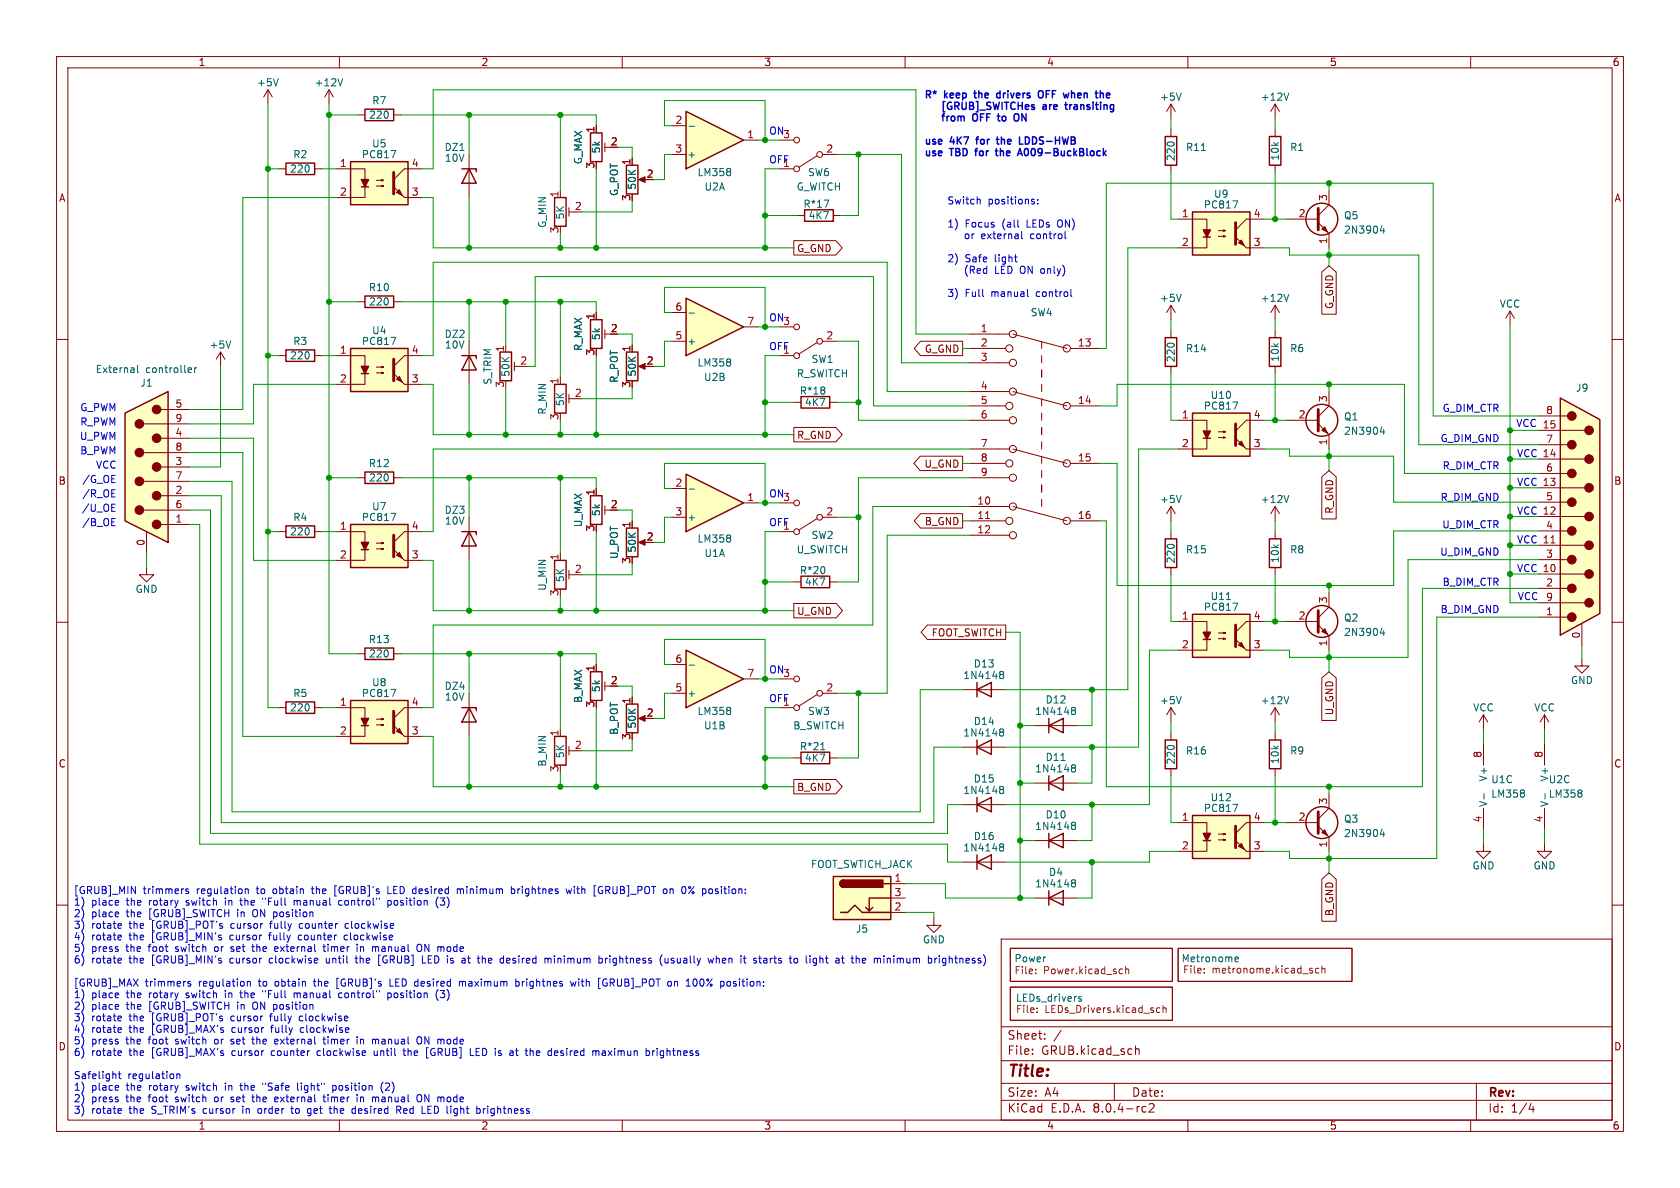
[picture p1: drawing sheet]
<svg xmlns="http://www.w3.org/2000/svg" width="297mm" height="210mm" viewBox="0 0 297 210" stroke-linecap="round" stroke-linejoin="round" font-family="sans-serif">
<defs><g id="words">
<text font-size="2.8" fill="#840000" x="178" y="190.9">Title:</text>
<g font-size="2.1" fill="#840000">
<text x="178" y="184">Sheet:</text>
<text x="178" y="186.7">File:</text>
<text x="184.1" y="186.7">GRUB.kicad_sch</text>
<text x="178" y="196.9">KiCad</text>
<text x="178" y="194.1">Size:</text>
<text x="184.7" y="194.1">A4</text>
<text x="185.7" y="196.9">E.D.A.</text>
<text x="193.3" y="196.9">8.0.4-rc2</text>
<text x="200" y="194.1">Date:</text>
<text x="263" y="194.3">Rev:</text>
<text x="263" y="196.9">Id:</text>
<text x="267.1" y="196.9">1/4</text>
</g>
<g font-size="1.8" fill="#840000">
<text x="35" y="11.9">1</text>
<text x="85" y="11.9">2</text>
<text x="135" y="11.9">3</text>
<text x="185" y="11.9">4</text>
<text x="235" y="11.9">5</text>
<text x="285" y="11.9">6</text>
<text x="10.3" y="35.9">A</text>
<text x="285.3" y="35.9">A</text>
<text x="140.8" y="44.8">G_GND</text>
<text x="235.9" y="54.7" transform="rotate(-90 235.9 54.7)">G_GND</text>
<text x="163.4" y="62.5">G_GND</text>
<text x="140.8" y="77.8">R_GND</text>
<text x="163.3" y="82.9">U_GND</text>
<text x="10.3" y="85.9">B</text>
<text x="285.3" y="85.9">B</text>
<text x="163.4" y="93">B_GND</text>
<text x="235.9" y="90.9" transform="rotate(-90 235.9 90.9)">R_GND</text>
<text x="140.8" y="108.9">U_GND</text>
<text x="164.6" y="112.7">FOOT_SWITCH</text>
<text x="235.9" y="126.5" transform="rotate(-90 235.9 126.5)">U_GND</text>
<text x="10.3" y="135.9">C</text>
<text x="285.3" y="135.9">C</text>
<text x="140.8" y="140">B_GND</text>
<text x="235.9" y="162" transform="rotate(-90 235.9 162)">B_GND</text>
<text x="10.3" y="185.9">D</text>
<text x="285.3" y="185.9">D</text>
<text x="35" y="199.9">1</text>
<text x="85" y="199.9">2</text>
<text x="135" y="199.9">3</text>
<text x="185" y="199.9">4</text>
<text x="235" y="199.9">5</text>
<text x="285" y="199.9">6</text>
</g>
<g font-size="1.8" fill="#006464">
<text x="45.3" y="15.5">+5V</text>
<text x="55.5" y="15.5">+12V</text>
<text x="65.1" y="21.2">220</text>
<text x="65.7" y="18.6">R7</text>
<text x="205" y="18">+5V</text>
<text x="222.8" y="18">+12V</text>
<text x="51.7" y="28.2">R2</text>
<text x="63.9" y="28.2">PC817</text>
<text x="65.7" y="26.3">U5</text>
<text x="78.5" y="26.9">DZ1</text>
<text x="78.5" y="28.8">10V</text>
<text x="103.1" y="29.1" transform="rotate(-90 103.1 29.1)">G_MAX</text>
<text x="106.3" y="27.2" transform="rotate(-90 106.3 27.2)">5k</text>
<text x="121.4" y="28.2">+</text>
<text x="207.9" y="28.6" transform="rotate(-90 207.9 28.6)">220</text>
<text x="209.6" y="26.9">R11</text>
<text x="226.3" y="28.5" transform="rotate(-90 226.3 28.5)">10k</text>
<text x="228" y="26.9">R1</text>
<text x="51.2" y="30.7">220</text>
<text x="109.4" y="34.8" transform="rotate(-90 109.4 34.8)">G_POT</text>
<text x="112.6" y="33.6" transform="rotate(-90 112.6 33.6)">50K</text>
<text x="123.2" y="31.3">LM358</text>
<text x="124.4" y="33.9">U2A</text>
<text x="140.7" y="33.9">G_WITCH</text>
<text x="142.7" y="31.3">SW6</text>
<text x="214.5" y="35.2">U9</text>
<text x="96.7" y="40.4" transform="rotate(-90 96.7 40.4)">G_MIN</text>
<text x="99.9" y="38.9" transform="rotate(-90 99.9 38.9)">5K</text>
<text x="141.9" y="36.9">R*17</text>
<text x="142.8" y="39">4K7</text>
<text x="212.7" y="37.1">PC817</text>
<text x="237.5" y="39">Q5</text>
<text x="237.5" y="41.5">2N3904</text>
<text x="65.1" y="51.7">R10</text>
<text x="205" y="53.6">+5V</text>
<text x="222.8" y="53.6">+12V</text>
<text x="65.1" y="54.2">220</text>
<text x="65.7" y="59.3">U4</text>
<text x="78.5" y="59.9">DZ2</text>
<text x="182.1" y="56.1">SW4</text>
<text x="265" y="54.6">VCC</text>
<text x="37" y="61.8">+5V</text>
<text x="51.2" y="63.7">220</text>
<text x="51.7" y="61.2">R3</text>
<text x="63.9" y="61.2">PC817</text>
<text x="78.5" y="61.8">10V</text>
<text x="103.1" y="62.1" transform="rotate(-90 103.1 62.1)">R_MAX</text>
<text x="106.3" y="60.2" transform="rotate(-90 106.3 60.2)">5k</text>
<text x="121.4" y="61.2">+</text>
<text x="123.2" y="65">LM358</text>
<text x="143.4" y="64.4">SW1</text>
<text x="207.9" y="64.1" transform="rotate(-90 207.9 64.1)">220</text>
<text x="209.6" y="62.5">R14</text>
<text x="226.3" y="64.1" transform="rotate(-90 226.3 64.1)">10k</text>
<text x="228" y="62.5">R6</text>
<text x="16.8" y="66.1">External</text>
<text x="24.7" y="68.6">J1</text>
<text x="25.7" y="66.1">controller</text>
<text x="87.1" y="68.1" transform="rotate(-90 87.1 68.1)">S_TRIM</text>
<text x="90.3" y="66.7" transform="rotate(-90 90.3 66.7)">50K</text>
<text x="99.9" y="71.9" transform="rotate(-90 99.9 71.9)">5K</text>
<text x="109.4" y="67.8" transform="rotate(-90 109.4 67.8)">R_POT</text>
<text x="112.6" y="66.7" transform="rotate(-90 112.6 66.7)">50K</text>
<text x="124.4" y="67.5">U2B</text>
<text x="140.8" y="66.9">R_SWITCH</text>
<text x="141.3" y="70">R*18</text>
<text x="142.2" y="72">4K7</text>
<text x="213.9" y="70.7">U10</text>
<text x="278.5" y="69.4">J9</text>
<text x="96.7" y="73.4" transform="rotate(-90 96.7 73.4)">R_MIN</text>
<text x="212.7" y="72.6">PC817</text>
<text x="237.5" y="74.5">Q1</text>
<text x="237.5" y="77.1">2N3904</text>
<text x="65.1" y="82.8">R12</text>
<text x="65.1" y="85.3">220</text>
<text x="205" y="89.1">+5V</text>
<text x="222.8" y="89.1">+12V</text>
<text x="51.2" y="94.8">220</text>
<text x="51.7" y="92.3">R4</text>
<text x="63.9" y="92.3">PC817</text>
<text x="65.7" y="90.4">U7</text>
<text x="78.5" y="91">DZ3</text>
<text x="78.5" y="92.9">10V</text>
<text x="103.1" y="93.3" transform="rotate(-90 103.1 93.3)">U_MAX</text>
<text x="106.3" y="91.4" transform="rotate(-90 106.3 91.4)">5k</text>
<text x="121.4" y="92.3">+</text>
<text x="143.4" y="95.5">SW2</text>
<text x="109.4" y="98.9" transform="rotate(-90 109.4 98.9)">U_POT</text>
<text x="112.6" y="97.8" transform="rotate(-90 112.6 97.8)">50K</text>
<text x="123.2" y="96.1">LM358</text>
<text x="124.4" y="98.7">U1A</text>
<text x="140.7" y="98">U_SWITCH</text>
<text x="141.3" y="101.7">R*20</text>
<text x="207.9" y="99.7" transform="rotate(-90 207.9 99.7)">220</text>
<text x="209.6" y="98">R15</text>
<text x="226.3" y="99.6" transform="rotate(-90 226.3 99.6)">10k</text>
<text x="228" y="98">R8</text>
<text x="23.9" y="105">GND</text>
<text x="96.7" y="104.5" transform="rotate(-90 96.7 104.5)">U_MIN</text>
<text x="99.9" y="103" transform="rotate(-90 99.9 103)">5K</text>
<text x="142.2" y="103.7">4K7</text>
<text x="213.9" y="106.3">U11</text>
<text x="65.1" y="113.9">R13</text>
<text x="212.7" y="108.2">PC817</text>
<text x="237.5" y="110.1">Q2</text>
<text x="237.5" y="112.6">2N3904</text>
<text x="65.1" y="116.4">220</text>
<text x="172" y="118.2">D13</text>
<text x="51.2" y="126">220</text>
<text x="51.7" y="123.4">R5</text>
<text x="63.9" y="123.4">PC817</text>
<text x="65.7" y="121.5">U8</text>
<text x="78.5" y="122.1">DZ4</text>
<text x="78.5" y="124.1">10V</text>
<text x="103.1" y="124.4" transform="rotate(-90 103.1 124.4)">B_MAX</text>
<text x="106.3" y="122.5" transform="rotate(-90 106.3 122.5)">5k</text>
<text x="121.4" y="123.4">+</text>
<text x="170.2" y="120.2">1N4148</text>
<text x="184.7" y="124.6">D12</text>
<text x="205" y="124.7">+5V</text>
<text x="222.8" y="124.7">+12V</text>
<text x="260.3" y="126">VCC</text>
<text x="271.1" y="126">VCC</text>
<text x="277.6" y="121.1">GND</text>
<text x="109.4" y="130" transform="rotate(-90 109.4 130)">B_POT</text>
<text x="112.6" y="128.9" transform="rotate(-90 112.6 128.9)">50K</text>
<text x="123.2" y="126.6">LM358</text>
<text x="124.4" y="129.1">U1B</text>
<text x="140.1" y="129.1">B_SWITCH</text>
<text x="142.7" y="126.6">SW3</text>
<text x="170.2" y="130.4">1N4148</text>
<text x="172" y="128.4">D14</text>
<text x="182.9" y="126.6">1N4148</text>
<text x="96.7" y="135.6" transform="rotate(-90 96.7 135.6)">B_MIN</text>
<text x="99.9" y="134.1" transform="rotate(-90 99.9 134.1)">5K</text>
<text x="141.3" y="132.8">R*21</text>
<text x="142.2" y="134.8">4K7</text>
<text x="182.9" y="136.8">1N4148</text>
<text x="184.7" y="134.7">D11</text>
<text x="207.9" y="135.3" transform="rotate(-90 207.9 135.3)">220</text>
<text x="209.6" y="133.6">R16</text>
<text x="226.3" y="135.2" transform="rotate(-90 226.3 135.2)">10k</text>
<text x="228" y="133.6">R9</text>
<text x="170.2" y="140.6">1N4148</text>
<text x="172" y="138.5">D15</text>
<text x="212.7" y="143.7">PC817</text>
<text x="213.9" y="141.8">U12</text>
<text x="263.1" y="142.7" transform="rotate(-90 263.1 142.7)">V-</text>
<text x="263.1" y="138.2" transform="rotate(-90 263.1 138.2)">V+</text>
<text x="263.5" y="138.7">U1C</text>
<text x="263.5" y="141.2">LM358</text>
<text x="273.7" y="138.7">U2C</text>
<text x="273.7" y="141.2">LM358</text>
<text x="273.9" y="142.7" transform="rotate(-90 273.9 142.7)">V-</text>
<text x="273.9" y="138.2" transform="rotate(-90 273.9 138.2)">V+</text>
<text x="172" y="148.7">D16</text>
<text x="182.9" y="146.9">1N4148</text>
<text x="184.7" y="144.9">D10</text>
<text x="237.5" y="145.6">Q3</text>
<text x="237.5" y="148.2">2N3904</text>
<text x="143.3" y="153.6">FOOT_SWTICH_JACK</text>
<text x="170.2" y="150.7">1N4148</text>
<text x="185.3" y="155">D4</text>
<text x="260.2" y="153.9">GND</text>
<text x="271" y="153.9">GND</text>
<text x="182.9" y="157.1">1N4148</text>
<text x="151.2" y="165.1">J5</text>
<text x="163.1" y="167">GND</text>
<text x="179.2" y="170.2">Power</text>
<text x="208.8" y="170.2">Metronome</text>
</g>
<g font-size="1.8" fill="#0000c2">
<text x="163.3" y="17.5">R*</text>
<text x="167" y="17.5">keep</text>
<text x="172.9" y="17.5">the</text>
<text x="177.3" y="17.5">drivers</text>
<text x="185.2" y="17.5">OFF</text>
<text x="190.2" y="17.5">when</text>
<text x="196.4" y="17.5">the</text>
<text x="135.9" y="23.9">ON</text>
<text x="167.7" y="19.5">[GRUB]_SWITCHes</text>
<text x="167.7" y="21.6">from</text>
<text x="173.6" y="21.6">OFF</text>
<text x="178.6" y="21.6">to</text>
<text x="186" y="19.5">are</text>
<text x="190.5" y="19.5">transiting</text>
<text x="135.9" y="29">OFF</text>
<text x="138.4" y="29.6">1</text>
<text x="163.3" y="25.6">use</text>
<text x="163.3" y="27.7">use</text>
<text x="168.1" y="25.6">4K7</text>
<text x="168.1" y="27.7">TBD</text>
<text x="173" y="27.7">for</text>
<text x="173.2" y="25.6">for</text>
<text x="177.2" y="27.7">the</text>
<text x="177.4" y="25.6">the</text>
<text x="181.6" y="27.7">A009-BuckBlock</text>
<text x="181.8" y="25.6">LDDS-HWB</text>
<text x="167.4" y="36.2">Switch</text>
<text x="167.4" y="40.3">1)</text>
<text x="170.6" y="40.3">Focus</text>
<text x="174.7" y="36.2">positions:</text>
<text x="177.3" y="40.3">(all</text>
<text x="181.8" y="40.3">LEDs</text>
<text x="187.4" y="40.3">ON)</text>
<text x="167.4" y="46.4">2)</text>
<text x="170.6" y="46.4">Safe</text>
<text x="170.9" y="42.4">or</text>
<text x="174" y="42.4">external</text>
<text x="176" y="46.4">light</text>
<text x="182.9" y="42.4">control</text>
<text x="167.4" y="52.6">3)</text>
<text x="170.6" y="52.6">Full</text>
<text x="170.9" y="48.5">(Red</text>
<text x="175.4" y="52.6">manual</text>
<text x="176.4" y="48.5">LED ON only)</text>
<text x="183.5" y="52.6">control</text>
<text x="135.9" y="56.9">ON</text>
<text x="135.9" y="62">OFF</text>
<text x="138.4" y="62.6">1</text>
<text x="14" y="77.9">U_PWM</text>
<text x="14.1" y="75.3">R_PWM</text>
<text x="14.1" y="72.8">G_PWM</text>
<text x="254.9" y="72.9">G_DIM_CTR</text>
<text x="267.9" y="75.6">VCC 15</text>
<text x="14.1" y="80.4">B_PWM</text>
<text x="16.9" y="82.9">VCC</text>
<text x="254.6" y="78.2">G_DIM_GND</text>
<text x="254.9" y="83.1">R_DIM_CTR</text>
<text x="268.1" y="80.9">VCC 14</text>
<text x="14.5" y="85.5">/G_OE</text>
<text x="14.5" y="88">/R_OE</text>
<text x="135.9" y="88">ON</text>
<text x="254.6" y="88.7">R_DIM_GND</text>
<text x="268.1" y="86">VCC 13</text>
<text x="14.4" y="90.6">/U_OE</text>
<text x="14.5" y="93.1">/B_OE</text>
<text x="135.9" y="93.1">OFF</text>
<text x="138.4" y="93.7">1</text>
<text x="254.9" y="93.5">U_DIM_CTR</text>
<text x="268.1" y="91.1">VCC 12</text>
<text x="254.5" y="98.3">U_DIM_GND</text>
<text x="268.1" y="96.1">VCC 11</text>
<text x="268.1" y="101.2">VCC 10</text>
<text x="254.9" y="103.6">B_DIM_CTR</text>
<text x="268.2" y="106.2">VCC</text>
<text x="254.6" y="108.5">B_DIM_GND</text>
<text x="135.9" y="119.1">ON</text>
<text x="135.9" y="124.2">OFF</text>
<text x="138.4" y="124.8">1</text>
<text x="13" y="158.1">[GRUB]_MIN</text>
<text x="13" y="160.2">1)</text>
<text x="16.2" y="160.2">place</text>
<text x="22.5" y="160.2">the</text>
<text x="25.3" y="158.1">trimmers</text>
<text x="26.6" y="160.2">rotary</text>
<text x="33.4" y="160.2">switch</text>
<text x="34.9" y="158.1">regulation</text>
<text x="40.5" y="160.2">in</text>
<text x="43.4" y="160.2">the</text>
<text x="45.7" y="158.1">to</text>
<text x="47.5" y="160.2">&quot;Full</text>
<text x="48.7" y="158.1">obtain</text>
<text x="53.2" y="160.2">manual</text>
<text x="55.8" y="158.1">the</text>
<text x="60" y="158.1">[GRUB]'s</text>
<text x="61.3" y="160.2">control&quot;</text>
<text x="69.6" y="158.1">LED desired</text>
<text x="70.2" y="160.2">position</text>
<text x="78.9" y="160.2">(3)</text>
<text x="82.3" y="158.1">minimum</text>
<text x="92" y="158.1">brightnes</text>
<text x="102" y="158.1">with</text>
<text x="107" y="158.1">[GRUB]_POT</text>
<text x="119.6" y="158.1">on</text>
<text x="123" y="158.1">0%</text>
<text x="126.9" y="158.1">position:</text>
<text x="13" y="162.2">2)</text>
<text x="13" y="164.3">3)</text>
<text x="13" y="166.3">4)</text>
<text x="16.2" y="162.2">place</text>
<text x="16.2" y="164.3">rotate</text>
<text x="16.2" y="166.3">rotate</text>
<text x="22.5" y="162.2">the</text>
<text x="23" y="164.3">the</text>
<text x="23" y="166.3">the</text>
<text x="26.6" y="162.2">[GRUB]_SWITCH</text>
<text x="27.1" y="164.3">[GRUB]_POT's</text>
<text x="27.1" y="166.3">[GRUB]_MIN's</text>
<text x="41.1" y="166.3">cursor</text>
<text x="41.3" y="164.3">cursor</text>
<text x="42.4" y="162.2">in</text>
<text x="45.4" y="162.2">ON position</text>
<text x="48.3" y="166.3">fully</text>
<text x="48.4" y="164.3">fully</text>
<text x="53.6" y="166.3">counter</text>
<text x="53.8" y="164.3">counter</text>
<text x="61.9" y="166.3">clockwise</text>
<text x="62.1" y="164.3">clockwise</text>
<text x="13" y="168.4">5)</text>
<text x="13" y="170.4">6)</text>
<text x="16.2" y="168.4">press</text>
<text x="16.2" y="170.4">rotate</text>
<text x="22.4" y="168.4">the</text>
<text x="23" y="170.4">the</text>
<text x="26.6" y="168.4">foot</text>
<text x="27.1" y="170.4">[GRUB]_MIN's</text>
<text x="31.5" y="168.4">switch</text>
<text x="38.6" y="168.4">or</text>
<text x="41.1" y="170.4">cursor</text>
<text x="41.7" y="168.4">set</text>
<text x="45.7" y="168.4">the</text>
<text x="48.3" y="170.4">clockwise</text>
<text x="49.8" y="168.4">external</text>
<text x="58.5" y="170.4">until</text>
<text x="58.7" y="168.4">timer</text>
<text x="64" y="170.4">the</text>
<text x="64.8" y="168.4">in</text>
<text x="67.7" y="168.4">manual</text>
<text x="68.1" y="170.4">[GRUB]</text>
<text x="75.8" y="168.4">ON mode</text>
<text x="76.1" y="170.4">LED is</text>
<text x="83.5" y="170.4">at</text>
<text x="86.6" y="170.4">the</text>
<text x="90.7" y="170.4">desired</text>
<text x="98.8" y="170.4">minimum</text>
<text x="108.5" y="170.4">brightness</text>
<text x="119.6" y="170.4">(usually</text>
<text x="128.3" y="170.4">when</text>
<text x="134.2" y="170.4">it</text>
<text x="136.7" y="170.4">starts</text>
<text x="143.4" y="170.4">to</text>
<text x="146.4" y="170.4">light</text>
<text x="151.9" y="170.4">at</text>
<text x="154.9" y="170.4">the</text>
<text x="159" y="170.4">minimum</text>
<text x="168.8" y="170.4">brightness)</text>
<text x="13" y="174.5">[GRUB]_MAX</text>
<text x="13" y="176.5">1)</text>
<text x="13" y="178.6">2)</text>
<text x="16.2" y="176.5">place</text>
<text x="16.2" y="178.6">place</text>
<text x="22.5" y="176.5">the</text>
<text x="22.5" y="178.6">the</text>
<text x="25.7" y="174.5">trimmers</text>
<text x="26.6" y="176.5">rotary</text>
<text x="26.6" y="178.6">[GRUB]_SWITCH</text>
<text x="33.4" y="176.5">switch</text>
<text x="35.3" y="174.5">regulation</text>
<text x="40.5" y="176.5">in</text>
<text x="42.4" y="178.6">in</text>
<text x="43.4" y="176.5">the</text>
<text x="45.4" y="178.6">ON position</text>
<text x="46" y="174.5">to</text>
<text x="47.5" y="176.5">&quot;Full</text>
<text x="49.1" y="174.5">obtain</text>
<text x="53.2" y="176.5">manual</text>
<text x="56.2" y="174.5">the</text>
<text x="60.3" y="174.5">[GRUB]'s</text>
<text x="61.3" y="176.5">control&quot;</text>
<text x="70" y="174.5">LED desired</text>
<text x="70.2" y="176.5">position</text>
<text x="78.9" y="176.5">(3)</text>
<text x="82.6" y="174.5">maximum</text>
<text x="92.8" y="174.5">brightnes</text>
<text x="102.8" y="174.5">with</text>
<text x="107.8" y="174.5">[GRUB]_POT</text>
<text x="120.3" y="174.5">on</text>
<text x="123.8" y="174.5">100%</text>
<text x="130.1" y="174.5">position:</text>
<text x="13" y="180.6">3)</text>
<text x="13" y="182.7">4)</text>
<text x="13" y="184.7">5)</text>
<text x="16.2" y="180.6">rotate</text>
<text x="16.2" y="182.7">rotate</text>
<text x="16.2" y="184.7">press</text>
<text x="22.4" y="184.7">the</text>
<text x="23" y="180.6">the</text>
<text x="23" y="182.7">the</text>
<text x="26.6" y="184.7">foot</text>
<text x="27.1" y="180.6">[GRUB]_POT's</text>
<text x="27.1" y="182.7">[GRUB]_MAX's</text>
<text x="31.5" y="184.7">switch</text>
<text x="38.6" y="184.7">or</text>
<text x="41.3" y="180.6">cursor</text>
<text x="41.5" y="182.7">cursor</text>
<text x="41.7" y="184.7">set</text>
<text x="45.7" y="184.7">the</text>
<text x="48.4" y="180.6">fully</text>
<text x="48.6" y="182.7">fully</text>
<text x="49.8" y="184.7">external</text>
<text x="53.8" y="180.6">clockwise</text>
<text x="54" y="182.7">clockwise</text>
<text x="58.7" y="184.7">timer</text>
<text x="64.8" y="184.7">in</text>
<text x="67.7" y="184.7">manual</text>
<text x="75.8" y="184.7">ON mode</text>
<text x="13" y="186.8">6)</text>
<text x="13" y="190.8">Safelight</text>
<text x="16.2" y="186.8">rotate</text>
<text x="22.6" y="190.8">regulation</text>
<text x="23" y="186.8">the</text>
<text x="27.1" y="186.8">[GRUB]_MAX's</text>
<text x="41.5" y="186.8">cursor</text>
<text x="48.6" y="186.8">counter</text>
<text x="56.9" y="186.8">clockwise</text>
<text x="67.2" y="186.8">until</text>
<text x="72.6" y="186.8">the</text>
<text x="76.8" y="186.8">[GRUB]</text>
<text x="84.8" y="186.8">LED is</text>
<text x="92.2" y="186.8">at</text>
<text x="95.2" y="186.8">the</text>
<text x="99.4" y="186.8">desired</text>
<text x="107.4" y="186.8">maximun</text>
<text x="117.1" y="186.8">brightness</text>
<text x="13" y="192.9">1)</text>
<text x="13" y="194.9">2)</text>
<text x="13" y="197">3)</text>
<text x="16.2" y="192.9">place</text>
<text x="16.2" y="194.9">press</text>
<text x="16.2" y="197">rotate</text>
<text x="22.4" y="194.9">the</text>
<text x="22.5" y="192.9">the</text>
<text x="23" y="197">the</text>
<text x="26.6" y="194.9">foot</text>
<text x="26.6" y="192.9">rotary</text>
<text x="27.1" y="197">S_TRIM's</text>
<text x="31.5" y="194.9">switch</text>
<text x="33.4" y="192.9">switch</text>
<text x="36.4" y="197">cursor</text>
<text x="38.6" y="194.9">or</text>
<text x="40.5" y="192.9">in</text>
<text x="41.7" y="194.9">set</text>
<text x="43.4" y="192.9">the</text>
<text x="43.5" y="197">in</text>
<text x="45.7" y="194.9">the</text>
<text x="46.5" y="197">order</text>
<text x="47.5" y="192.9">&quot;Safe</text>
<text x="49.8" y="194.9">external</text>
<text x="52.6" y="197">to</text>
<text x="53.8" y="192.9">light&quot;</text>
<text x="55.6" y="197">get</text>
<text x="58.7" y="194.9">timer</text>
<text x="59.8" y="197">the</text>
<text x="60.3" y="192.9">position</text>
<text x="63.9" y="197">desired</text>
<text x="64.8" y="194.9">in</text>
<text x="67.7" y="194.9">manual</text>
<text x="69" y="192.9">(2)</text>
<text x="72" y="197">Red</text>
<text x="75.8" y="194.9">ON mode</text>
<text x="76.7" y="197">LED light</text>
<text x="86.7" y="197">brightness</text>
</g>
<g font-size="1.8" fill="#a90000">
<text x="105.2" y="23.6" transform="rotate(-90 105.2 23.6)">1</text>
<text x="119.3" y="22">2</text>
<text x="60" y="29.6">1</text>
<text x="72.7" y="29.6">4</text>
<text x="105.2" y="29.9" transform="rotate(-90 105.2 29.9)">3</text>
<text x="107.9" y="25.8">2</text>
<text x="111.5" y="29.3" transform="rotate(-90 111.5 29.3)">1</text>
<text x="119.3" y="27.1">3</text>
<text x="132" y="24.5">1</text>
<text x="138.4" y="24.5">3</text>
<text x="146" y="27.1">2</text>
<text x="60" y="34.7">2</text>
<text x="72.7" y="34.7">3</text>
<text x="98.8" y="35" transform="rotate(-90 98.8 35)">1</text>
<text x="111.5" y="35.6" transform="rotate(-90 111.5 35.6)">3</text>
<text x="114.2" y="31.5">2</text>
<text x="234.7" y="35.6" transform="rotate(-90 234.7 35.6)">3</text>
<text x="98.8" y="41.3" transform="rotate(-90 98.8 41.3)">3</text>
<text x="101.5" y="37.2">2</text>
<text x="208.8" y="38.5">1</text>
<text x="221.5" y="38.5">4</text>
<text x="229.5" y="38.5">2</text>
<text x="208.8" y="43.6">2</text>
<text x="221.5" y="43.6">3</text>
<text x="234.7" y="43.3" transform="rotate(-90 234.7 43.3)">1</text>
<text x="105.2" y="56.6" transform="rotate(-90 105.2 56.6)">1</text>
<text x="107.9" y="58.8">2</text>
<text x="119.3" y="55">6</text>
<text x="132" y="57.5">7</text>
<text x="138.4" y="57.5">3</text>
<text x="173.3" y="58.8">1</text>
<text x="60" y="62.6">1</text>
<text x="72.7" y="62.6">4</text>
<text x="89.2" y="62.3" transform="rotate(-90 89.2 62.3)">1</text>
<text x="91.9" y="64.5">2</text>
<text x="105.2" y="62.9" transform="rotate(-90 105.2 62.9)">3</text>
<text x="111.5" y="62.3" transform="rotate(-90 111.5 62.3)">1</text>
<text x="114.2" y="64.5">2</text>
<text x="119.3" y="60.1">5</text>
<text x="146" y="60.1">2</text>
<text x="173.3" y="61.3">2</text>
<text x="173.3" y="63.9">3</text>
<text x="190.5" y="61.3">13</text>
<text x="60" y="67.7">2</text>
<text x="72.7" y="67.7">3</text>
<text x="89.2" y="68.7" transform="rotate(-90 89.2 68.7)">3</text>
<text x="98.8" y="68" transform="rotate(-90 98.8 68)">1</text>
<text x="101.5" y="70.2">2</text>
<text x="111.5" y="68.7" transform="rotate(-90 111.5 68.7)">3</text>
<text x="173.3" y="69">4</text>
<text x="173.3" y="71.5">5</text>
<text x="190.5" y="71.5">14</text>
<text x="234.7" y="71.2" transform="rotate(-90 234.7 71.2)">3</text>
<text x="30.9" y="77.2">4</text>
<text x="30.9" y="72.1">5</text>
<text x="30.9" y="74.7">9</text>
<text x="98.8" y="74.4" transform="rotate(-90 98.8 74.4)">3</text>
<text x="173.3" y="74">6</text>
<text x="208.8" y="74">1</text>
<text x="221.5" y="74">4</text>
<text x="229.5" y="74">2</text>
<text x="273.2" y="73.3">8</text>
<text x="30.9" y="82.3">3</text>
<text x="30.9" y="79.8">8</text>
<text x="173.3" y="79.1">7</text>
<text x="173.3" y="81.7">8</text>
<text x="190.5" y="81.7">15</text>
<text x="208.8" y="79.1">2</text>
<text x="221.5" y="79.1">3</text>
<text x="234.7" y="78.8" transform="rotate(-90 234.7 78.8)">1</text>
<text x="273.2" y="83.4">6</text>
<text x="273.2" y="78.4">7</text>
<text x="30.9" y="87.4">2</text>
<text x="30.9" y="89.9">6</text>
<text x="30.9" y="84.8">7</text>
<text x="105.2" y="87.7" transform="rotate(-90 105.2 87.7)">1</text>
<text x="107.9" y="89.9">2</text>
<text x="119.3" y="86.1">2</text>
<text x="132" y="88.6">1</text>
<text x="138.4" y="88.6">3</text>
<text x="172.7" y="89.3">10</text>
<text x="173.3" y="84.2">9</text>
<text x="273.2" y="88.5">5</text>
<text x="30.9" y="92.5">1</text>
<text x="60" y="93.7">1</text>
<text x="72.7" y="93.7">4</text>
<text x="105.2" y="94.1" transform="rotate(-90 105.2 94.1)">3</text>
<text x="111.5" y="93.4" transform="rotate(-90 111.5 93.4)">1</text>
<text x="114.2" y="95.6">2</text>
<text x="119.3" y="91.2">3</text>
<text x="146" y="91.2">2</text>
<text x="172.7" y="91.8">11</text>
<text x="172.7" y="94.4">12</text>
<text x="190.5" y="91.8">16</text>
<text x="273.2" y="93.6">4</text>
<text x="25.7" y="96.6" transform="rotate(-90 25.7 96.6)">0</text>
<text x="60" y="98.8">2</text>
<text x="72.7" y="98.8">3</text>
<text x="98.8" y="99.1" transform="rotate(-90 98.8 99.1)">1</text>
<text x="101.5" y="101.3">2</text>
<text x="111.5" y="99.8" transform="rotate(-90 111.5 99.8)">3</text>
<text x="273.2" y="98.7">3</text>
<text x="98.8" y="105.5" transform="rotate(-90 98.8 105.5)">3</text>
<text x="234.7" y="106.8" transform="rotate(-90 234.7 106.8)">3</text>
<text x="273.2" y="103.8">2</text>
<text x="273.2" y="106.3">9</text>
<text x="208.8" y="109.6">1</text>
<text x="221.5" y="109.6">4</text>
<text x="229.5" y="109.6">2</text>
<text x="273.2" y="108.8">1</text>
<text x="279.4" y="113" transform="rotate(-90 279.4 113)">0</text>
<text x="105.2" y="118.8" transform="rotate(-90 105.2 118.8)">1</text>
<text x="119.3" y="117.2">6</text>
<text x="132" y="119.8">7</text>
<text x="138.4" y="119.8">3</text>
<text x="208.8" y="114.7">2</text>
<text x="221.5" y="114.7">3</text>
<text x="234.7" y="114.4" transform="rotate(-90 234.7 114.4)">1</text>
<text x="60" y="124.8">1</text>
<text x="72.7" y="124.8">4</text>
<text x="105.2" y="125.2" transform="rotate(-90 105.2 125.2)">3</text>
<text x="107.9" y="121">2</text>
<text x="111.5" y="124.5" transform="rotate(-90 111.5 124.5)">1</text>
<text x="119.3" y="122.3">5</text>
<text x="146" y="122.3">2</text>
<text x="60" y="129.9">2</text>
<text x="72.7" y="129.9">3</text>
<text x="98.8" y="130.2" transform="rotate(-90 98.8 130.2)">1</text>
<text x="111.5" y="130.9" transform="rotate(-90 111.5 130.9)">3</text>
<text x="114.2" y="126.7">2</text>
<text x="98.8" y="136.6" transform="rotate(-90 98.8 136.6)">3</text>
<text x="101.5" y="132.5">2</text>
<text x="262" y="134.1" transform="rotate(-90 262 134.1)">8</text>
<text x="272.8" y="134.1" transform="rotate(-90 272.8 134.1)">8</text>
<text x="234.7" y="142.3" transform="rotate(-90 234.7 142.3)">3</text>
<text x="208.8" y="145.2">1</text>
<text x="221.5" y="145.2">4</text>
<text x="229.5" y="145.2">2</text>
<text x="234.7" y="149.9" transform="rotate(-90 234.7 149.9)">1</text>
<text x="262" y="145.5" transform="rotate(-90 262 145.5)">4</text>
<text x="272.8" y="145.5" transform="rotate(-90 272.8 145.5)">4</text>
<text x="158" y="156">1</text>
<text x="208.8" y="150.2">2</text>
<text x="221.5" y="150.2">3</text>
<text x="158" y="161">2</text>
<text x="158" y="158.5">3</text>
</g>
<g font-size="1.8" fill="#725600">
<text x="179.2" y="172.5">File:</text>
<text x="184.5" y="172.5">Power.kicad_sch</text>
<text x="209" y="172.4">File:</text>
<text x="214.3" y="172.4">metronome.kicad_sch</text>
<text x="179.5" y="177.2">LEDs_drivers</text>
<text x="179.5" y="179.4">File:</text>
<text x="184.7" y="179.4">LEDs_Drivers.kicad_sch</text>
</g>
</g></defs>
<g fill="none" stroke="#840000" stroke-width=".18">
<path d="M10 10h277v190h-277zM12 12h273v186h-273zM60 10v2M110 10v2M160 10v2M210 10v2M260 10v2M10 60h2M285 60h2M49.3 62.9h1.2M55.6 62.9h1.3M10 110h2"/>
<path d="M285 110h2M273 131.4v3.9M10 160h2M182.9 158.8h7.6M182.9 148.6h7.6M273 142.9v3.8M285 160h2M177 166h108v32h-108zM178.6 167.6h28.7v5.9h-28.7zM178.6 174.5h28.7v5.9h-28.7zM208.3 167.6h30.7v5.9h-30.7zM60 198v2"/>
<path d="M110 198v2M160 198v2M177 194.5h108M177 191.5h108M177 187.5h108M177 181.5h108M182.5 186.3v.1M182.5 185.5v.1M184.7 183.6v.1M184.7 182.8v.1M187.6 182.1l-1.3 2M197 191.5v3"/>
<path d="M200.7 184.9v1.5M200.7 185.5l.3-.1 .3 .1 .1 .9M202.2 195.6l.4 .1M202.6 196.5l-.4 .1M203.2 195.2l.5-.1 .3 .1v.3l-.9 1.1h.9M210 198v2M260 198v2M261 191.5v6.5M270.7 195l-.4 1.1h.9M271 195.6v1"/>
</g>
<g fill="none" stroke="#006464" stroke-width=".18">
<path d="M279.6 139.8v.3M189.5 156l.2 .1M189.5 155.6l.4-.1 .2 .1v.2l-.2 .3M189.5 145.4h.4l.2 .1v.2l-.2 .2M189.5 145.8l.2 .1M189.7 156.1h.2M189.7 156.1h-.2M189.7 145.9h.2M189.7 145.9l-.2 .1M189.9 145.9l.2 .2v.4l-.2 .1h-.4M189.9 156.1l.2 .2v.4l-.2 .1-.4-.1M273.1 140.3v1"/>
<path d="M279.6 140.3v.5M190.7 176.4l.5 .4-.2 .2-.3-.1M191.2 176.2h-.3l-.2 .1M218.3 169.6l.6-.1v-.3h-.4l-.2 .2 .1 .6h.5"/>
</g>
<g fill="none" stroke="#725600" stroke-width=".18">
<path d="M183.1 172v.1M183.1 171.4v.1M183.4 178.9v.1M183.4 178.2v.1M198.3 171.3l.2 .1M198.5 172.1h-.2M199 170.9v1.2M199 171.4l.2-.1 .3 .1v.7M204.5 178.8l.2 .2 .4-.1M205.1 178.2l-.4-.1-.2 .3M205.6 178.3l.2-.2 .3 .1 .1 .8M205.6 177.7v1.3"/>
<path d="M212.9 171.9v.1M212.9 171.2v.1M233.2 171.2h-.4l-.3 .2 .2 .6h.5M233.7 171.3l.2-.1h.3v.8M233.7 170.7v1.3"/>
</g>
<path d="M50.5 61.8h5.1v2.1h-5.1zM185.4 158.8l2.6-1.3v2.5zM185.4 148.6l2.6-1.3v2.6zM185.4 147.3v2.6M185.4 157.5v2.5" fill="none" stroke="#840000" stroke-width=".25"/>
<path d="M210.8 144.1h10.2v7.7h-10.2z" fill="#ffffc2"/>
<path d="M64.5 19.3h5.1v2h-5.1zM210.8 144.1h10.2v7.7h-10.2zM212.7 148.6h1.3" fill="none" stroke="#840000" stroke-width=".25"/>
<g fill="none" stroke="#840000" stroke-width=".18">
<path d="M47.4 15.9l-.8 1.2M47.4 15.9v2.5M47.4 15.9l.7 1.2M58.2 15.9l-.8 1.2M58.2 15.9v2.5M58.2 15.9l.7 1.2M63.2 20.3h1.3M69.6 20.3h1.3M208.3 145.4h5.1v1.9M213.4 148.6v1.9h-5.1M215.4 148.5h1.3l-.4 .1v-.3l.4 .2M215.4 147.4h1.3l-.4 .2v-.3l.4 .1"/>
<path d="M220.3 150.5h3.2M223.5 145.4h-3.2l-1.9 1.9"/>
</g>
<g fill="#840000" stroke="#840000" stroke-width=".18">
<path d="M218.4 148.6l1.9 1.9z"/>
<path d="M218.9 149.6l.6-.5 .5 1z"/>
</g>
<path d="M218.4 146.1v3.8" fill="none" stroke="#840000" stroke-width=".51"/>
<path d="M212.7 147.3h1.3l-.6 1.3z" fill="#840000" stroke="#840000" stroke-width=".25"/>
<path d="M49.2 13.9l-.4 1.3M60.6 13.9l-.4 1.3M218 142.2h.8l-.5 1.3" fill="none" stroke="#006464" stroke-width=".18"/>
<path d="M62 28.6h10.1v7.6h-10.1z" fill="#ffffc2"/>
<path d="M50.5 28.8h5.1v2.1h-5.1zM62 28.6h10.1v7.6h-10.1zM63.9 33h1.3M64.5 52.3h5.1v2.1h-5.1z" fill="none" stroke="#840000" stroke-width=".25"/>
<path d="M49.3 29.8h1.2M55.6 29.8h1.3M59.4 29.8h5.1v2M64.5 33v1.9h-5.1M66.5 32.9h1.3l-.4 .1v-.2l.4 .1M66.5 31.9h1.3l-.4 .1v-.2l.4 .1M71.5 34.9h3.2M74.7 29.8h-3.2l-1.9 2M63.2 53.3h1.3M69.6 53.3h1.3M279.7 116.5v1.2h1.2l-1.2 1.3-1.3-1.3h1.3" fill="none" stroke="#840000" stroke-width=".18"/>
<g fill="#840000" stroke="#840000" stroke-width=".18">
<path d="M69.6 33l1.9 1.9z"/>
<path d="M70.1 34l.5-.5 .5 1z"/>
</g>
<path d="M69.6 30.5v3.8" fill="none" stroke="#840000" stroke-width=".51"/>
<path d="M63.9 31.8h1.3l-.7 1.2z" fill="#840000" stroke="#840000" stroke-width=".25"/>
<path d="M69.1 26.6h.9l-.6 1.3" fill="none" stroke="#006464" stroke-width=".18"/>
<path d="M62 61.6h10.1v7.6h-10.1z" fill="#ffffc2"/>
<path d="M62 61.6h10.1v7.6h-10.1zM63.9 66h1.3M141.6 70.1h5.1v2h-5.1z" fill="none" stroke="#840000" stroke-width=".25"/>
<g fill="none" stroke="#840000" stroke-width=".18">
<path d="M137.8 57.8h2.5M59.4 62.9h5.1v1.9M64.5 66v1.9h-5.1M66.5 65.9h1.3l-.4 .1v-.2l.4 .1M66.5 64.9h1.3l-.4 .1v-.2l.4 .1M71.5 67.9h3.2M74.7 62.9h-3.2l-1.9 1.9M137.8 62.9h2.5M140.3 71.1h1.3M144.4 60.6l-3.2 2M145.4 60.3h2.6M146.7 71.1h1.3"/>
<circle cx="140.8" cy="57.8" r=".51"/>
<circle cx="140.8" cy="62.9" r=".51"/>
<circle cx="144.9" cy="60.3" r=".51"/>
</g>
<g fill="#840000" stroke="#840000" stroke-width=".18">
<path d="M69.6 66l1.9 1.9z"/>
<path d="M70.1 67.1l.5-.6 .5 1.1z"/>
</g>
<path d="M69.6 63.5v3.8" fill="none" stroke="#840000" stroke-width=".51"/>
<path d="M63.9 64.8h1.3l-.7 1.2z" fill="#840000" stroke="#840000" stroke-width=".25"/>
<path d="M69.1 59.6h.9l-.6 1.3M145.8 68.5v.3M145.8 69.1v.4" fill="none" stroke="#006464" stroke-width=".18"/>
<path d="M121.3 52.7l10.1 5.1-10.1 5.1z" fill="#ffffc2"/>
<g fill="none" stroke="#840000" stroke-width=".25">
<path d="M142.2 37.1h5.1v2h-5.1zM206 24.1h2v5.1h-2zM224.4 24.1h2v5.1h-2zM121.3 52.7l10.1 5.1-10.1 5.1zM206 59.7h2v5.1h-2zM81.7 62.9h2.5v.5M82.9 62.9l1.3 2.5h-2.5zM64.5 83.4h5.1v2.1h-5.1zM206 130.8h2v5.1h-2z"/>
<circle cx="233.7" cy="38.7" r="2.82"/>
</g>
<g fill="none" stroke="#840000" stroke-width=".18">
<path d="M207 18.4v2.6M207 18.4l-.8 1.3M207 18.4l.8 1.3M225.4 18.4v2.6M225.4 18.4l-.7 1.3M225.4 18.4l.8 1.3M141 38.1h1.2M147.3 38.1h1.3M207 22.9v1.2M207 29.2v1.3M225.4 22.9v1.2M225.4 29.2v1.3"/>
<path d="M227.3 38.7h5.7M233 39.4l1.9 1.9v2.5M234.9 33.7v2.5l-1.9 1.9M118.7 55.2h2.6M131.4 57.8h2.6M171.4 59.1h7M179.1 59.1l9.5 2.5M207 54v2.5M207 58.4v1.3M207 54l-.8 1.2M207 54l.8 1.2M225.4 54l-.7 1.2"/>
<path d="M225.4 54v2.5M225.4 54l.8 1.2M82.9 60.3v7.6M118.7 60.3h2.6M171.4 79.4h7M171.4 74.3h7M171.4 69.2h7M171.4 64.1h7M171.4 71.8h6.4M171.4 61.6h6.4M179.1 79.4l9.5 2.5M179.1 69.2l9.5 2.6"/>
<path d="M184.1 60.3v1.3M184.1 62.9v1.2M184.1 65.4v1.3M184.1 67.9v1.3M184.1 70.5v1.3M184.1 73v1.3M184.1 75.6v1.2M184.1 78.1v1.3M189.2 71.8h5.1M189.2 61.6h5.1M207 64.8v1.2M63.2 84.5h1.3"/>
<path d="M69.6 84.5h1.3M171.4 94.6h7M171.4 89.5h7M171.4 84.5h7M171.4 92.1h6.4M171.4 81.9h6.4M179.1 89.5l9.5 2.6M184.1 80.6v1.3M184.1 83.2v1.3M184.1 85.7v1.3M184.1 88.3v1.2M189.2 92.1h5.1"/>
<path d="M189.2 81.9h5.1M207 129.5v1.3M207 135.9v1.3"/>
<circle cx="179.1" cy="59.1" r=".63"/>
<circle cx="178.4" cy="61.6" r=".63"/>
<circle cx="178.4" cy="71.8" r=".63"/>
<circle cx="179.1" cy="74.3" r=".63"/>
<circle cx="179.1" cy="64.1" r=".63"/>
<circle cx="179.1" cy="69.2" r=".63"/>
<circle cx="179.1" cy="79.4" r=".63"/>
<circle cx="188.6" cy="71.8" r=".63"/>
<circle cx="188.6" cy="61.6" r=".63"/>
<circle cx="178.4" cy="81.9" r=".63"/>
<circle cx="178.4" cy="92.1" r=".63"/>
<circle cx="179.1" cy="94.6" r=".63"/>
<circle cx="179.1" cy="89.5" r=".63"/>
<circle cx="179.1" cy="84.5" r=".63"/>
<circle cx="188.6" cy="92.1" r=".63"/>
<circle cx="188.6" cy="81.9" r=".63"/>
</g>
<path d="M208.8 16.5l-.4 1.2M227.8 16.5l-.4 1.2M145.7 35.4h.8l-.5 1.2M212.4 26.6h.7M244.3 39.9l-.3 .9h.8M121.8 55.3h1M208.8 52l-.4 1.3M227.8 52l-.4 1.3M244.6 40.4v.8M129.1 63.6v.3M129.1 64.1v.5" fill="none" stroke="#006464" stroke-width=".18"/>
<path d="M174.2 91.7h.8" fill="none" stroke="#a90000" stroke-width=".18"/>
<path d="M233 36.8v3.8" fill="none" stroke="#840000" stroke-width=".51"/>
<path d="M233.7 40.5l.5-.5 .5 1z" fill="#840000" stroke="#840000" stroke-width=".18"/>
<path d="M210.8 37.5h10.2v7.6h-10.2z" fill="#ffffc2"/>
<path d="M210.8 37.5h10.2v7.6h-10.2zM212.7 41.9h1.3M185.4 138.4l2.6-1.2v2.5zM185.4 128.3l2.6-1.3v2.5zM185.4 127v2.5M185.4 137.2v2.5" fill="none" stroke="#840000" stroke-width=".25"/>
<path d="M208.3 38.7h5.1v1.9M223.5 38.7h-3.2l-1.9 1.9M213.4 41.9v1.9h-5.1M215.4 41.8h1.3l-.4 .1v-.2l.4 .1M215.4 40.8h1.3l-.4 .1v-.3l.4 .2M220.3 43.8h3.2M182.9 138.4h7.6M182.9 128.3h7.6" fill="none" stroke="#840000" stroke-width=".18"/>
<g fill="#840000" stroke="#840000" stroke-width=".18">
<path d="M218.4 41.9l1.9 1.9z"/>
<path d="M218.9 42.9l.6-.5 .5 1z"/>
</g>
<path d="M218.4 39.4v3.8" fill="none" stroke="#840000" stroke-width=".51"/>
<path d="M212.7 40.6h1.3l-.6 1.3z" fill="#840000" stroke="#840000" stroke-width=".25"/>
<path d="M218 35.5h.8l-.5 1.3M187.6 134.4h.7M189.5 135.7h.2M189.5 135.3l.4-.1 .2 .1v.2l-.2 .2M189.5 125.1l.4-.1 .2 .2v.1l-.2 .3M189.5 125.5l.2 .1M189.7 135.7h.2M189.7 135.7l-.2 .1M189.7 125.6h.2M189.7 125.6h-.2M189.9 125.6l.2 .2v.4l-.2 .1-.4-.1M189.9 135.7l.2 .3v.3l-.2 .2-.4-.1" fill="none" stroke="#006464" stroke-width=".18"/>
<path d="M210.8 108.6h10.2v7.6h-10.2z" fill="#ffffc2"/>
<g fill="none" stroke="#840000" stroke-width=".25">
<path d="M104.4 87.6h2v5.1h-2zM210.8 108.6h10.2v7.6h-10.2zM212.7 113h1.3M224.4 130.8h2v5.1h-2z"/>
<circle cx="233.7" cy="145.4" r="2.82"/>
</g>
<g fill="none" stroke="#840000" stroke-width=".18">
<path d="M105.4 86.4v1.2M106.9 89.4v1.5M106.9 90.2h1M208.3 109.9h5.1v1.9M213.4 113v1.9h-5.1M215.4 112.9h1.3l-.4 .1v-.2l.4 .1M215.4 111.9h1.3l-.4 .1v-.2l.4 .1M220.3 114.9h3.2M223.5 109.9h-3.2l-1.9 1.9M207 125.1l-.8 1.3M207 125.1v2.5M207 125.1l.8 1.3"/>
<path d="M225.4 125.1l-.7 1.3M225.4 125.1v2.5M225.4 129.5v1.3M225.4 135.9v1.3M225.4 125.1l.8 1.3M262.3 126.4l-.8 1.2M262.3 126.4v2.5M262.3 131.4v3.9M262.3 126.4l.7 1.2M227.3 145.4h5.7M233 146.1l1.9 1.9v2.5M234.9 140.3v2.6l-1.9 1.9"/>
<path d="M262.3 142.9v3.8"/>
</g>
<g fill="#840000" stroke="#840000" stroke-width=".18">
<path d="M218.4 113l1.9 1.9z"/>
<path d="M218.9 114l.6-.5 .5 1.1z"/>
<path d="M233.7 147.2l.5-.5 .5 1z"/>
</g>
<path d="M218.4 110.5v3.8M233 143.5v3.8" fill="none" stroke="#840000" stroke-width=".51"/>
<path d="M212.7 111.8h1.3l-.6 1.2z" fill="#840000" stroke="#840000" stroke-width=".25"/>
<path d="M216.8 106h.7M218 106.6h.8l-.5 1.3M208.8 123.1l-.4 1.3M227.8 123.1l-.4 1.3M269.4 139.8v.3M244.3 146.6l-.3 .9h.8M244.6 147.1v.8M262.4 140.3v1M269.4 140.3v.5" fill="none" stroke="#006464" stroke-width=".18"/>
<path d="M275.8 70.4l7 3.8v34.3l-7 3.8z" fill="#ffffc2"/>
<g fill="#840000" stroke="#840000" stroke-width=".18">
<path d="M233.7 111.6l.5-.5 .5 1z"/>
<path d="M112.9 127l1.1-.5v1z"/>
<path d="M112.9 95.9l1.1-.5v1z"/>
<circle cx="277.9" cy="109.1" r=".76"/>
<circle cx="277.9" cy="104" r=".76"/>
<circle cx="277.9" cy="98.9" r=".76"/>
<circle cx="277.9" cy="93.9" r=".76"/>
<circle cx="277.9" cy="88.8" r=".76"/>
<circle cx="277.9" cy="83.7" r=".76"/>
<circle cx="277.9" cy="78.6" r=".76"/>
<circle cx="277.9" cy="73.5" r=".76"/>
<circle cx="280.9" cy="106.6" r=".76"/>
<circle cx="280.9" cy="101.5" r=".76"/>
<circle cx="280.9" cy="96.4" r=".76"/>
<circle cx="280.9" cy="91.3" r=".76"/>
<circle cx="280.9" cy="86.2" r=".76"/>
<circle cx="280.9" cy="81.2" r=".76"/>
<circle cx="280.9" cy="76.1" r=".76"/>
</g>
<g fill="none" stroke="#840000" stroke-width=".18">
<path d="M267 55l-.8 1.3M267 55v2.5M267 55l.7 1.3M39 62.2l-.8 1.3M39 62.2v2.6M39 62.2l.8 1.3M272 78.6h5.1M272 76.1h8.2M272 73.5h5.1M49.3 94h1.2M55.6 94h1.3M99.1 97.8v1.3"/>
<path d="M111.8 92.1v1.2M113.3 95.9h1M207 89.5l-.8 1.3M207 89.5v2.6M207 89.5l.8 1.3M225.4 89.5l-.7 1.3M225.4 89.5v2.6M225.4 89.5l.8 1.3M272 98.9h5.1M272 96.4h8.2M272 93.9h5.1M272 91.3h8.2"/>
<path d="M272 88.8h5.1M272 86.2h8.2M272 83.7h5.1M272 81.2h8.2M25.9 100.3v1.3h1.3l-1.3 1.3-1.3-1.3h1.3M100.6 100.8v1.6M100.6 101.6h1M105.4 117.5v1.2M227.3 109.9h5.7M233 110.5l1.9 1.9v2.5M234.9 104.8v2.5l-1.9 1.9M272 109.1h5.1"/>
<path d="M272 106.6h8.2M272 104h5.1M272 101.5h8.2M279.7 110.4v3.8M49.3 125.1h1.2M55.6 125.1h1.3M99.1 128.9v1.3M100.6 132v1.5M100.6 132.7h1M106.9 120.5v1.5M106.9 121.3h1M111.8 123.2v1.3"/>
<path d="M113.3 127h1M273 126.4l-.7 1.2M273 126.4v2.5M273 126.4l.8 1.2M262.3 149.2v1.3h1.2l-1.2 1.3-1.3-1.3h1.3M273 149.2v1.3h1.3l-1.3 1.3-1.2-1.3h1.2"/>
</g>
<g fill="none" stroke="#840000" stroke-width=".25">
<path d="M275.8 70.4l7 3.8v34.3l-7 3.8zM50.5 93h5.1v2h-5.1zM98 99.1h2.1v5h-2.1zM110.7 93.3h2.1v5.1h-2.1zM104.4 118.7h2v5.1h-2zM50.5 124.1h5.1v2h-5.1zM98 130.2h2.1v5.1h-2.1zM110.7 124.5h2.1v5h-2.1z"/>
<circle cx="233.7" cy="109.9" r="2.82"/>
</g>
<path d="M274.2 96h.7" fill="none" stroke="#a90000" stroke-width=".18"/>
<path d="M233 108v3.8" fill="none" stroke="#840000" stroke-width=".51"/>
<path d="M40.8 60.3l-.4 1.2M208.8 87.6l-.4 1.2M227.8 87.6l-.4 1.2M244.3 111l-.3 .9h.8M244.6 111.5v.8" fill="none" stroke="#006464" stroke-width=".18"/>
<path d="M22.1 73l7.6-3.8v26.7l-7.6-3.8z" fill="#ffffc2"/>
<g fill="#840000" stroke="#840000" stroke-width=".18">
<circle cx="27.7" cy="92.7" r=".76"/>
<circle cx="27.7" cy="87.6" r=".76"/>
<circle cx="27.7" cy="82.5" r=".76"/>
<circle cx="27.7" cy="77.5" r=".76"/>
<circle cx="27.7" cy="72.4" r=".76"/>
<circle cx="24.6" cy="90.2" r=".76"/>
<circle cx="24.6" cy="85.1" r=".76"/>
<circle cx="24.6" cy="80" r=".76"/>
<circle cx="24.6" cy="74.9" r=".76"/>
</g>
<g fill="none" stroke="#840000" stroke-width=".18">
<path d="M25.4 74.9h8.1M28.4 77.5h5.1M28.4 72.4h5.1M25.4 90.2h8.1M25.4 85.1h8.1M25.4 80h8.1M25.9 94v3.8M28.4 92.7h5.1M28.4 87.6h5.1M28.4 82.6h5.1M225.4 94v1.3M225.4 100.3v1.3"/>
<path d="M82.9 122.6v7.6"/>
</g>
<path d="M22.1 73l7.6-3.8v26.7l-7.6-3.8zM224.4 95.3h2v5h-2zM81.7 125.1h2.5v.5M82.9 125.1l1.3 2.5h-2.5z" fill="none" stroke="#840000" stroke-width=".25"/>
<path d="M24.3 64.6v1.1l.2 .2M33.4 65l.4 .1 .1 .2-.6 .1M33.8 65.8l-.4 .1M34.4 65v.9M34.8 65l-.4 .3" fill="none" stroke="#006464" stroke-width=".18"/>
<path d="M210.8 73h10.2v7.6h-10.2z" fill="#ffffc2"/>
<path d="M210.8 73h10.2v7.6h-10.2zM212.7 77.5h1.3" fill="none" stroke="#840000" stroke-width=".25"/>
<path d="M208.3 74.3h5.1v1.9M213.4 77.5v1.9h-5.1M215.4 77.3h1.3l-.4 .2v-.3l.4 .1M215.4 76.3h1.3l-.4 .2v-.3l.4 .1M220.3 79.4h3.2M223.5 74.3h-3.2l-1.9 1.9" fill="none" stroke="#840000" stroke-width=".18"/>
<g fill="#840000" stroke="#840000" stroke-width=".18">
<path d="M218.4 77.5l1.9 1.9z"/>
<path d="M218.9 78.5l.6-.5 .5 1z"/>
</g>
<path d="M218.4 74.9v3.8" fill="none" stroke="#840000" stroke-width=".51"/>
<path d="M212.7 76.2h1.3l-.6 1.3z" fill="#840000" stroke="#840000" stroke-width=".25"/>
<path d="M218 71.1h.8l-.5 1.2" fill="none" stroke="#006464" stroke-width=".18"/>
<path d="M121.3 83.8l10.1 5.1-10.1 5.1z" fill="#ffffc2"/>
<g fill="none" stroke="#840000" stroke-width=".25">
<path d="M98 34.9h2.1v5.1h-2.1zM104.4 23.5h2v5.1h-2zM110.7 29.2h2.1v5.1h-2.1zM104.4 56.5h2v5.1h-2zM224.4 59.7h2v5.1h-2zM88.4 62.2h2v5.1h-2zM98 67.9h2.1v5.1h-2.1zM110.7 62.2h2.1v5.1h-2.1zM121.3 83.8l10.1 5.1-10.1 5.1zM206 95.3h2v5h-2zM141.6 101.9h5.1v2h-5.1zM141.6 133h5.1v2h-5.1z"/>
<path d="M172.7 132.1l2.6-1.3v2.6zM172.7 121.9l2.6-1.2v2.5zM172.7 120.7v2.5M172.7 130.8v2.6M172.7 142.2l2.6-1.2v2.5zM172.7 152.4l2.6-1.3v2.6zM172.7 141v2.5M172.7 151.1v2.6"/>
</g>
<g fill="none" stroke="#840000" stroke-width=".18">
<path d="M99.1 33.7v1.2M100.6 36.7v1.5M100.6 37.5h1M105.4 22.2v1.3M106.9 25.3v1.5M106.9 26h1M111.8 27.9v1.3M113.3 31.8h1M137.8 29.8h2.5M137.8 24.8h2.5M144.4 27.6l-3.2 2M145.4 27.3h2.6"/>
<path d="M105.4 55.2v1.3M106.9 58.3v1.5M106.9 59.1h1M225.4 58.4v1.3M89.4 61v1.2M90.9 64v1.5M90.9 64.8h1M99.1 66.7v1.2M100.6 69.7v1.5M100.6 70.5h1M111.8 61v1.2M113.3 64.8h1"/>
<path d="M225.4 64.8v1.2M118.7 86.4h2.6M118.7 91.4h2.6M131.4 88.9h2.6M137.8 88.9h2.5M137.8 94h2.5M144.4 91.7l-3.2 2M145.4 91.4h2.6M207 94v1.3M140.3 102.9h1.3M146.7 102.9h1.3M207 100.3v1.3"/>
<path d="M137.8 125.1h2.5M137.8 120h2.5M140.3 134h1.3M144.4 122.8l-3.2 2M145.4 122.6h2.6M146.7 134h1.3M170.2 132.1h7.6M170.2 121.9h7.6M170.2 142.2h7.6M170.2 152.4h7.6"/>
<circle cx="140.8" cy="24.8" r=".51"/>
<circle cx="140.8" cy="29.8" r=".51"/>
<circle cx="144.9" cy="27.3" r=".51"/>
<circle cx="140.8" cy="88.9" r=".51"/>
<circle cx="140.8" cy="94" r=".51"/>
<circle cx="144.9" cy="91.4" r=".51"/>
<circle cx="140.8" cy="125.1" r=".51"/>
<circle cx="140.8" cy="120" r=".51"/>
<circle cx="144.9" cy="122.6" r=".51"/>
</g>
<g fill="none" stroke="#006464" stroke-width=".18">
<path d="M121.8 86.5h1M129.1 94.7v.3M129.1 95.2v.5M145.8 100.4v.8M176.8 118.8l.4-.1 .2 .1v.2l-.2 .2M176.8 119.2h.2M177 119.2h.2M177 119.2l-.2 .1M177.2 119.2l.2 .3v.3l-.2 .2-.4-.1M145.1 132.5h.7M176.8 129.3l.2 .1M176.8 128.9l.4-.1 .2 .2v.2l-.2 .2"/>
<path d="M176.8 139.1l.4-.1 .2 .1v.2l-.2 .3M176.8 139.5l.2 .1M177 129.4h.2M177 129.4l-.2 .1M177 139.6h.2M177 139.6h-.2M177.2 129.4l.2 .2v.4l-.2 .1h-.4M177.2 139.6l.2 .2v.4l-.2 .1-.4-.1M176.8 149.2h.4l.2 .1v.2l-.2 .2M176.8 149.7h.2M177 149.7h.2M177 149.7l-.2 .1"/>
<path d="M177.2 149.7l.2 .3v.3l-.2 .1h-.4"/>
</g>
<g fill="#840000" stroke="#840000" stroke-width=".18">
<path d="M112.9 31.8l1.1-.6v1.1z"/>
<path d="M112.9 64.8l1.1-.5v1z"/>
</g>
<path d="M121.3 19.7l10.1 5.1-10.1 5z" fill="#ffffc2"/>
<path d="M121.3 19.7l10.1 5.1-10.1 5z" fill="none" stroke="#840000" stroke-width=".25"/>
<path d="M118.7 22.2h2.6M118.7 27.3h2.6M131.4 24.8h2.6" fill="none" stroke="#840000" stroke-width=".18"/>
<path d="M121.8 22.3h1M129.1 29.9v.3M129.1 30.5v.4" fill="none" stroke="#006464" stroke-width=".18"/>
<path d="M121.3 114.9l10.1 5.1-10.1 5.1z" fill="#ffffc2"/>
<path d="M64.5 114.6h5.1v2h-5.1zM121.3 114.9l10.1 5.1-10.1 5.1z" fill="none" stroke="#840000" stroke-width=".25"/>
<path d="M63.2 115.6h1.3M69.6 115.6h1.3M118.7 117.5h2.6M118.7 122.6h2.6M131.4 120h2.6" fill="none" stroke="#840000" stroke-width=".18"/>
<path d="M121.8 117.6h1M129.1 125.2v.3M129.1 125.7v.5" fill="none" stroke="#006464" stroke-width=".18"/>
<path d="M62 123.8h10.1v7.6h-10.1z" fill="#ffffc2"/>
<path d="M62 123.8h10.1v7.6h-10.1zM63.9 128.3h1.3" fill="none" stroke="#840000" stroke-width=".25"/>
<path d="M59.4 125.1h5.1v1.9M64.5 128.3v1.9h-5.1M66.5 128.1h1.3l-.4 .2v-.3l.4 .1M66.5 127.1h1.3l-.4 .2v-.3l.4 .1M71.5 130.2h3.2M74.7 125.1h-3.2l-1.9 1.9" fill="none" stroke="#840000" stroke-width=".18"/>
<g fill="#840000" stroke="#840000" stroke-width=".18">
<path d="M69.6 128.3l1.9 1.9z"/>
<path d="M70.1 129.3l.5-.5 .5 1z"/>
</g>
<path d="M69.6 125.7v3.8" fill="none" stroke="#840000" stroke-width=".51"/>
<path d="M63.9 127h1.3l-.7 1.3z" fill="#840000" stroke="#840000" stroke-width=".25"/>
<path d="M69.1 121.9h.9l-.6 1.2" fill="none" stroke="#006464" stroke-width=".18"/>
<path d="M62 92.7h10.1v7.6h-10.1z" fill="#ffffc2"/>
<path d="M62 92.7h10.1v7.6h-10.1zM63.9 97.2h1.3M81.7 94h2.5v.5M82.9 94l1.3 2.5h-2.5z" fill="none" stroke="#840000" stroke-width=".25"/>
<path d="M59.4 94h5.1v1.9M64.5 97.2v1.9h-5.1M66.5 97h1.3l-.4 .2v-.3l.4 .1M66.5 96h1.3l-.4 .1v-.2l.4 .1M71.5 99.1h3.2M74.7 94h-3.2l-1.9 1.9M82.9 91.4v7.7" fill="none" stroke="#840000" stroke-width=".18"/>
<g fill="#840000" stroke="#840000" stroke-width=".18">
<path d="M69.6 97.2l1.9 1.9z"/>
<path d="M70.1 98.2l.5-.5 .5 1z"/>
</g>
<path d="M69.6 94.6v3.8" fill="none" stroke="#840000" stroke-width=".51"/>
<path d="M63.9 95.9h1.3l-.7 1.3z" fill="#840000" stroke="#840000" stroke-width=".25"/>
<path d="M69.1 90.7h.9l-.6 1.3" fill="none" stroke="#006464" stroke-width=".18"/>
<path d="M147.3 154.9h10.2v7.7h-10.2z" fill="#ffffc2"/>
<g fill="none" stroke="#840000" stroke-width=".25">
<path d="M81.7 29.8h2.5v.6M82.9 29.8l1.3 2.6h-2.5zM147.3 154.9h10.2v7.7h-10.2zM149.1 155.6a.64 .64 0 0 0-.6 .6 .64 .64 0 0 0 .6 .6M156.2 156.2h1.3M157.5 158.8h-3.8v2.2l-.7-.6M148.6 161.3h1.3l1.2-1.3 1.3 1.3h5.1M154.3 160.4l-.6 .6"/>
<circle cx="233.7" cy="74.3" r="2.82"/>
</g>
<g fill="#840000" stroke="#840000" stroke-width=".25">
<path d="M148.6 155.8l.5-.2v1.2a.63 .63 0 0 1-.6-.3 .63 .63 0 0 1 .1-.7z"/>
<path d="M149.1 155.6h7v1.2h-7z"/>
</g>
<g fill="none" stroke="#840000" stroke-width=".18">
<path d="M82.9 27.3v7.6M105.4 22.2v1.3M111.8 27.9v1.3M105.4 55.2v1.3M140.3 42.5h7.5l1.1 1.3-1.1 1.3h-7.5zM233.7 48.1l1.2-1.1 1.3 1.1v7.4h-2.5zM111.8 61v1.2M140.3 75.6h7.5l1.1 1.2-1.1 1.3h-7.5zM162.7 60.3h7.5v2.6h-7.5l-1.1-1.3zM227.3 74.3h5.7M233 74.9l1.9 1.9v2.6M234.9 69.2v2.6l-1.9 1.9"/>
<path d="M105.4 86.4v1.2M111.8 92.1v1.2M162.7 80.6h7.5v2.6h-7.5l-1.1-1.3zM162.7 90.8h7.5v2.5h-7.5l-1.1-1.2zM233.7 84.3l1.2-1.1 1.3 1.1v7.4h-2.5zM105.4 117.5v1.2M140.3 106.7h7.5l1.1 1.3-1.1 1.2h-7.5zM163.9 110.5h13.9v2.5h-13.9l-1.1-1.2zM233.7 119.9l1.2-1.2 1.3 1.2v7.5h-2.5zM111.8 123.2v1.3M140.3 137.8h7.5l1.1 1.3-1.1 1.2h-7.5zM157.5 156.2h2.5"/>
<path d="M157.5 158.8h2.5M233.7 155.4l1.2-1.1 1.3 1.1v7.5h-2.5zM157.5 161.3h2.5M165.1 162.3v1.3h1.3l-1.3 1.2-1.3-1.2h1.3"/>
</g>
<path d="M233 72.4v3.8" fill="none" stroke="#840000" stroke-width=".51"/>
<path d="M233.7 76.1l.5-.5 .5 1z" fill="#840000" stroke="#840000" stroke-width=".18"/>
<path d="M244.3 75.4l-.3 1h.8M244.6 75.9v.9" fill="none" stroke="#006464" stroke-width=".18"/>
<g fill="none" stroke="#0000c2" stroke-width=".18">
<path d="M172.9 35.2l.4 .2v.7M182.5 35.2l.3 .1M182.5 35.6l.3 .1 .1 .2-.2 .2h-.2M183.5 35.9v.2M183.5 35.3v.1M179.3 45.4h.5M179.7 46.3h.1M181.6 52.2l.2 .2M182.4 41.3l-.2 .3v.4l.2 .2M189.3 51.1v1.1l.2 .2M19.8 89.7h.4M19.8 90.4h.6"/>
<path d="M19.8 89.1h.6M19.8 92.3h.4M19.8 92.9h.6M19.8 91.7h.6M19.8 85.3h.6M19.8 84h.6M19.8 87.9h.6M19.8 86.6h.6M20.9 159.2l.1 .3-.6 .1M23.2 156.7l.7 1.3v-1.3M33.3 157.2l-.3-.1-.2 .2 .1 .2 .4 .1v.3h-.5M39.8 159.2v.8"/>
<path d="M42.4 159.2h.5M42.6 158.7v1.1l.3 .2M43.4 157.2l.1-.1 .3 .1 .1 .8M43.4 157.1v.9M46.4 158.7v.3M46.9 158.7v.3M52 159.3l.4-.1 .1 .1M52 159.2v.8M52.5 159.3v.7M52.7 159.2l-.2 .1M55 157.1h.5M55.2 156.7l.1 1.2"/>
<path d="M59.5 156.6h-.3v1.8M60.5 159.2h-.4l-.2 .2 .1 .6h.5M68.6 159.2v1.2M68.6 159.2h.3l.3 .2-.1 .6h-.5M68.6 156.7v1.3h.6M69.7 159.3v.6M77.4 158.6a1.47 1.47 0 0 0 .1 1.9M77.8 159.9l.2 .1h.5M78.6 158.7l-.4 .5 .3 .1M80.8 157.2l.4-.1 .2 .2M80.8 157.1v.9M81.4 157.3v.7"/>
<path d="M81.9 157.2l-.3-.1-.2 .2M90.4 157.2l.4-.1 .2 .3-.1 .5h-.5M90.4 156.7v1.3M100.1 157.1l.2 .9 .3-.6 .2 .6 .2-.9M106.3 157.4h.2M106.5 156.8a.59 .59 0 0 0-.7 .5 .59 .59 0 0 0 .7 .6v-.1M118.5 157.2l.3-.1 .2 .2M118.5 157.1v.9M121.9 156.7l.2 .2-.2 .2M122.5 157.6l-.2 .2 .2 .2M122.7 156.7l-1 1.3M20.9 161.3l.1 .2-.6 .1"/>
<path d="M20.9 175.6l.1 .2-.6 .1M20.9 177.6l.1 .3-.6 .1M21 163.3h.4l.1 .3-.6 .1M21 165.3l.4 .1 .1 .2-.6 .1M21 169.4l.4 .1 .1 .2-.6 .1M21 179.6l.4 .1 .1 .2-.6 .1M21.4 164l-.4 .1M21.4 166.1h-.4M21.4 170.2h-.4M33.7 173.5h-.3l-.2 .2 .1 .1 .4 .2v.3h-.5M38 167.4l-.1 .2 .1 .5M39.8 175.5v.9"/>
<path d="M40.8 168.1l.4 .1M41.2 167.3l-.4 .2 .1 .2 .3 .1M42.4 175.5h.5M42.6 175.1v1.1l.3 .2M43.7 173.6l.2-.1h.3l.1 .8M43.7 173.5v.8M44.5 167.3h.5M44.7 166.9v1.1l.3 .2M44.9 160.8a.9 .9 0 0 0 0 1.2M44.9 177.2a.9 .9 0 0 0 0 1.2M46.4 175.1v.2M46.9 175.1v.2"/>
<path d="M47.5 165.3h.4M47.6 163.3h.5M47.6 179.6h.5M47.7 164.9l-.1 1.2M47.8 163v1.1M47.8 179.4v1.1M47.8 169.4l-.2 .2v.4l.2 .2M48.6 168.1h.5M48.6 167.4l.4-.1 .2 .3-.6 .2M52 175.5v.9M52 175.6l.4-.1 .1 .2M52.5 175.7v.7"/>
<path d="M52.7 175.5l-.2 .2M53.2 165.3h-.2l-.3 .2 .1 .5 .4 .1M53.4 163.3h-.4l-.1 .2 .1 .5 .4 .1M53.4 179.6h-.3l-.2 .3 .1 .4 .4 .2M55.4 173.5h.5M55.6 173.1v1.2M57.1 167.3h.5M57.3 166.9v1.1l.3 .2M57.7 169.4v.7l.3 .1M58 166.9v.1M58 167.3v.9M59.9 172.9h-.3v1.9h.3"/>
<path d="M60.5 175.6l-.4-.1-.2 .3 .1 .5h.5M61.4 165.4l-.3-.1-.3 .2 .2 .6h.4M61.6 163.3h-.3l-.3 .2 .1 .5h.5M62.8 169.4h.4M62.9 169v1.1l.3 .1M63.7 167.5l.4-.2 .2 .2M63.7 167.3v.9M66.6 167.3l.3 .2v.7M66.9 170.7h.3M66.9 168.8h.3M68.6 175.6l.3-.1 .3 .3-.1 .5h-.5M68.6 175.5v1.3"/>
<path d="M68.9 173.1v1.2h.6M69.7 175.6v.7M73.9 167l.1-.1a.43 .43 0 0 1 .6 .4v.5a.42 .42 0 0 1-.3 .4 .42 .42 0 0 1-.4-.1M74.7 170.2h.6M75.1 168.2v-1.3l.7 1.3M77.4 175a1.47 1.47 0 0 0 .1 1.9M77.8 176.3l.2 .1 .5-.1M78.6 175.1l-.4 .5h.3M81.2 173.6l.4-.1 .2 .2M81.2 173.5v.8M81.8 173.7v.6M82.2 173.5h-.3l-.1 .2"/>
<path d="M82.7 169.4h.4M82.8 169v1.1l.2 .1M85.4 169.4l.4 .2v.6M89.6 170.1l.1 .1h.4M89.6 169.6l.1-.2h.3l.2 .2M90.2 169.7l-.6 .1M91.2 173.5h.4l.2 .2-.1 .6h-.5M91.2 173.1v1.2M96.9 169.5h.5v.7M98 169v.1M98 169.4v.8M100.9 173.5l.2 .8 .2-.6 .3 .6 .2-.8"/>
<path d="M106.4 169.5v.6M107 169.4v.8M107.1 173.8h.2M107.3 173.1a.59 .59 0 0 0-.8 .6 .59 .59 0 0 0 .8 .6v-.1M107.4 169.4l-.4 .2M107.8 169v.1M107.8 169.4v.8M117.6 169.4v.8h.3l.2-.1M118.1 169.4v.8M118.6 170.2h.5M119.1 169.5l-.3-.1-.2 .2 .1 .2 .4 .1M119.2 173.6l.4-.1 .2 .2"/>
<path d="M119.2 173.5v.8M122.7 173.1h.1a.68 .68 0 0 1 .5 .6 .68 .68 0 0 1-.5 .6h-.1M126.6 169.5l.2-.1 .3 .1 .1 .7M126.6 169v1.2M127.8 169.5v.7M128.3 169.7l-.6 .1M128.7 173.5h.3l.2 .2-.1 .5-.4 .1M133.7 169.5l-.3-.1-.2 .2 .6 .4M133.8 170.1l-.2 .1h-.4M142.5 169v1.1l.2 .1M145.3 169.4l.2 .2v.6M150.5 169.4h.4"/>
<path d="M150.6 169v1.1l.3 .1M158 169v.1M158 169.4v.8M166.7 170.1l.1 .1h.4M167.2 169.5l-.4-.1-.1 .1M167.2 169.4v1l-.2 .3-.3-.1M167.8 169v1.2M168.3 169.5l-.3-.1-.2 .1M20.3 189.8l.2 .2v.7M20.9 191.9l.1 .3-.6 .1M20.9 189.8h.5M21 181.7h.4l.1 .3-.6 .1"/>
<path d="M21 185.7l.4 .1 .1 .3-.6 .1M21 196h.4l.1 .3-.6 .1M21.1 189.4v1.1l.3 .2M21.4 180.4l-.4 .1M21.4 182.4l-.4 .1M21.4 186.5l-.4 .1M21.4 196.8h-.4M31.3 190l.1-.2 .3 .1 .1 .8M31.3 189.8v.9M38 183.8l-.1 .1 .1 .6M38 194l-.1 .2 .1 .5M39.8 191.5v.1"/>
<path d="M39.8 191.9v.8M40.8 184.5h.4M40.8 194.7l.4 .1M41.2 183.7l-.4 .2 .1 .2h.3M41.2 193.9l-.4 .2 .1 .2h.3M42.4 191.9h.5M42.6 191.5v1l.3 .2M42.9 195.5v.2M42.9 196v.8M44.5 183.7h.5M44.5 193.9h.5M44.7 183.3v1.1l.3 .1"/>
<path d="M44.7 193.5v1.1l.3 .2M46 196h-.3l-.1 .2 .1 .5 .3 .1M46.4 191.5v.2M46.9 191.5v.2M47.8 181.7h.5M48 181.4v1.1M48.2 185.7l-.3 .3v.4l.3 .2M48.6 183.8l.4-.1 .2 .3-.6 .1M48.6 194l.4-.1 .2 .3-.6 .1M48.6 184.5h.5M48.6 194.7h.5M51.4 196h.5"/>
<path d="M51.6 195.5v1.1l.3 .2M52.6 191.5v1l.2 .2M53.3 191.5v.1M53.3 191.9v.8M53.6 181.7h-.4l-.1 .2v.5l.5 .1M54.6 196h.4M55 196.8h-.4M55 196v1l-.2 .2h-.3M56.5 185.7l-.3 .1-.1 .2v.5l.4 .1M57.1 183.7h.5M57.1 193.9h.5M57.3 183.3v1.1l.3 .1"/>
<path d="M57.3 193.5v1.1l.3 .2M58 183.3v.1M58 183.7v.8M58 193.9v.9M58.8 191.9h.4l.2 .2-.1 .6h-.5M58.8 191.9v1.3M59.1 195.5v1.3M59.3 196l-.2 .1M62.7 196h.1M62.8 195.5v1.3M62.8 196.8h-.1M63.7 183.7v.8"/>
<path d="M63.7 193.9v.9M63.7 183.8l.4-.1 .2 .2M63.7 194l.4-.1 .2 .2M66.2 185.7v.8l.3 .1 .2-.1M66.6 183.7l.3 .2v.6M66.6 193.9l.3 .2v.7M67.7 191.3a1.47 1.47 0 0 0 0 1.9M68.6 191.5l-.5 .1M68.8 192l-.7 .7h.8M70.4 196.2l.5 .6M70.6 195.5l.3 .3-.1 .3-.7 .1M71.2 185.7h.5"/>
<path d="M71.4 185.3v1.1l.3 .2M71.5 196l-.1 .2v.4l.1 .2M72 196.3l-.6 .1M73.9 183.3h.1a.43 .43 0 0 1 .6 .4v.4a.42 .42 0 0 1-.3 .4 .42 .42 0 0 1-.4 0M73.9 193.6l.1-.1a.43 .43 0 0 1 .6 .4v.4a.42 .42 0 0 1-.3 .4 .42 .42 0 0 1-.4 0M75.1 184.5v-1.2l.7 1.2M75.1 194.8v-1.3l.7 1.3M75.4 187h.3M75.6 196.8h.7M75.6 196.2h.5M76.4 185.4l-.3 .5 .3 .6M83.1 186.6h.7"/>
<path d="M84.2 185.9h.4M84.8 185.3h-.6v1.3h.6M85.4 196v.8M85.8 196l-.4 .2M86.2 195.5v.2M91.1 185.7h.5M91.3 185.3v1.1l.3 .2M94.2 185.8l.1 .8M98.2 185.7l.4 .1v.3l-.6 .1M98.6 186.5l-.4 .1M105.5 185.7l.4 .2v.7M106.5 185.8h.5"/>
<path d="M107 186.1h-.4l-.2 .2 .2 .3 .4-.1M115.4 185.7v.9M115.7 185.7l-.3 .3M116.2 185.3v.1M116.2 185.7v.9"/>
</g>
<g fill="none" stroke="#0000c2" stroke-width=".25">
<path d="M166.8 18v1.8h.3M172.1 16.5h.5M176.8 16.5h-.4l-.2 .2 .1 .5h.5M183.7 16.1l.2-.1a.43 .43 0 0 1 .5 .5v.4a.42 .42 0 0 1-.2 .4 .42 .42 0 0 1-.5-.1M184.5 18.5l.4 .1 .1 .7M185 19.3h-.5M185 18.8l-.5 .1M189.4 16v1.3M189.5 18.5l-.3 .1M189.6 16.5l-.2 .1M189.9 18.9v.4M195.8 16.5l-.2 .1v.5l.2 .2"/>
<path d="M196.2 16.8l-.6 .1M166.5 20.5h.5M167 20.1l-.3 .2v1.1M172.3 26.7h.5M172.5 24.6h.5M172.7 20.3a.85 .85 0 0 1-.2 1.1l-.4-.1M175.9 26.7h.5M176.1 24.6h.5M176.1 26.3v1l.3 .2M176.3 24.2v1.1l.3 .2M177.6 20.5l.2 .3v.3l-.2 .3M180 27.2h.6"/>
<path d="M180.2 25.5h.6M180.3 26.3l.4 1.2M180.7 20.1l.7 1.3v-1.3M181.6 24.2h-.3v1.3h.3"/>
</g>
<g fill="none" stroke="#009600" stroke-width=".18">
<path d="M47.4 18.4v106.7h1.9M58.2 18.4v97.2h5M47.4 29.8h1.9M56.9 29.8h2.5M58.2 20.3h5M59.4 34.9h-16.5v37.5h-9.4M70.9 20.3h34.5v1.9M74.7 29.8h1.9v-13.9h85.3v43.2h9.5M74.7 34.9h1.9v8.9h63.7M82.9 20.3v7M82.9 34.9v8.9M99.1 20.3v13.4"/>
<path d="M105.4 29.8v14M109.2 26h2.6v1.9M111.8 35.6v1.9h-8.9M118.7 22.2h-1.2v-4.4h17.8v7M118.7 27.3h-1.2v4.5h-1.9M134 24.8h3.8M135.3 38.1h5.7M137.8 29.8h-2.5v14M148 27.3h11.4v36.8h12M151.8 27.3v10.8h-3.2M207 21v1.9M207 30.5v8.2h1.3"/>
<path d="M223.5 38.7h3.8M225.4 21v1.9M225.4 30.5v8.2M234.9 32.4v1.3M58.2 53.3h5M70.9 53.3h34.5v1.9M82.9 53.3v7M89.4 53.3v7.7M99.1 41.3v2.5M99.1 53.3v13.4M109.2 59.1h2.6v1.9M118.7 55.2h-1.2v-4.4h17.8v7"/>
<path d="M134 57.8h3.8M207 56.5v1.9M208.3 43.8h-8.9v78.1h-21.6M223.5 43.8h4.5v1.3h22.8v33.5h21.2M225.4 56.5v1.9M234.9 43.8v3.2M267 57.5v49.1h5M33.5 77.5h11.3v21.6h14.6M39 64.8v17.8h-5.5M47.4 62.9h1.9M56.9 62.9h2.5M59.4 67.9h-14.6v7h-11.3"/>
<path d="M74.7 62.9h1.9v-16.5h80.2v22.8h14.6M74.7 67.9h1.9v8.9h63.7M82.9 67.9v8.9M89.4 68.6v8.2M93.2 64.8h1.4v-15.9h59.8v22.9h17M99.1 74.3v2.5M105.4 62.9v13.9M111.8 68.6v1.9h-8.9M118.7 60.3h-1.2v4.5h-1.9M135.3 71.1h5M137.8 62.9h-2.5v13.9M148 60.3h3.8v14h19.6"/>
<path d="M148 71.1h3.8M170.2 61.6h1.2M171.4 79.4h-94.8v14.6h-1.9M194.3 61.6h1.3v-29.2h57.8v41.1h18.6M194.3 71.8h3.2v-3.9h50.8v15.8h23.7M207 66v8.3h1.3M208.3 79.4h-7v52.7h-23.5M223.5 79.4h4.5v1.2h18.4v8.2h25.6M223.5 74.3h3.8M225.4 66v8.3M234.9 67.9v1.3M234.9 79.4v3.8"/>
<path d="M267 76.1h5M25.9 97.8v2.5M33.5 87.6h5.6v57.8h126v-13.3h5.1M33.5 90.2h3.7v57.1h130.3v-5.1h2.7M33.5 92.7h1.8v56.5h132.2v3.2h2.7M33.5 85.1h7.5v58.4h121.7v-21.6h7.5M33.5 80h9.4v50.2h16.5M47.4 94h1.9M56.9 94h2.5M58.2 84.5h5M70.9 84.5h34.5v1.9M74.7 99.1h1.9v8.9h63.7"/>
<path d="M82.9 84.5v6.9M82.9 99.1v8.9M99.1 84.5v13.3M105.4 94v14M109.2 90.2h2.6v1.9M111.8 99.7v1.9h-8.9M118.7 86.4h-1.2v-4.5h17.8v7M118.7 91.4h-1.2v4.5h-1.9M134 88.9h3.8M137.8 94h-2.5v14M148 91.4h3.8M170.2 92.1h1.2"/>
<path d="M170.2 81.9h1.2M171.4 89.5h-17.1v21h-77.7v14.6h-1.9M171.4 94.6h-14.6v28h-8.8M171.4 84.5h-19.6v18.4h-3.8M194.3 92.1h1.3v47h55.9v-35.1h20.5M194.3 81.9h3.2v21.6h48.9v-9.6h25.6M207 92.1v1.9M225.4 92.1v1.9M267 81.2h5M267 96.4h5M267 86.2h5M267 91.3h5"/>
<path d="M272 98.9h-23.1v17.3h-20.9v-1.3h-4.5M70.9 115.6h34.5v1.9M82.9 115.6v7M99.1 105.4v2.6M99.1 115.6v13.3M118.7 117.5h-1.2v-4.5h17.8v7M135.3 102.9h5M177.8 111.8h2.5v47M207 101.6v8.3h1.3M208.3 114.9h-5.1v27.3h-25.4M223.5 109.9h3.8M225.4 101.6v8.3"/>
<path d="M234.9 103.5v1.3M234.9 114.9v3.8M267 101.5h5M272 109.1h-18v42.7h-26v-1.3h-4.5M279.7 114.2v2.3M56.9 125.1h2.5M74.7 130.2h1.9v8.9h63.7M82.9 130.2v8.9M99.1 136.5v2.6M105.4 125.1v14M109.2 121.3h2.6v1.9M111.8 130.8v1.9h-8.9"/>
<path d="M118.7 122.6h-1.2v4.4h-1.9M134 120h3.8M135.3 134h5M137.8 125.1h-2.5v14M151.8 122.6v11.4h-3.8M180.3 138.4h2.6M180.3 128.3h2.6M193 121.9v6.4h-2.5M193 132.1v6.3h-2.5M207 137.2v8.2h1.3M207 127.6v1.9M225.4 127.6v1.9"/>
<path d="M225.4 137.2v8.2M234.9 139.1v1.2M262.3 128.9v2.5M273 128.9v2.5M160 156.2h7.1v2.6h15.8M180.3 148.6h2.6M193 152.4v6.4h-2.5M193 142.2v6.4h-2.5M208.3 150.5h-5.1v1.9h-25.4M223.5 145.4h3.8M234.9 150.5v3.8M262.3 146.7v2.5"/>
<path d="M273 146.7v2.5M160 161.3h5.1v1"/>
</g>
<g fill="#009600" stroke="#009600" stroke-width=".18">
<circle cx="234.9" cy="103.5" r=".46"/>
<circle cx="267" cy="76.1" r=".46"/>
<circle cx="234.9" cy="80.6" r=".46"/>
<circle cx="234.9" cy="45.1" r=".46"/>
<circle cx="225.4" cy="74.3" r=".46"/>
<circle cx="234.9" cy="67.9" r=".46"/>
<circle cx="151.8" cy="91.4" r=".46"/>
<circle cx="135.3" cy="88.9" r=".46"/>
<circle cx="267" cy="96.4" r=".46"/>
<circle cx="267" cy="91.3" r=".46"/>
<circle cx="267" cy="101.5" r=".46"/>
<circle cx="267" cy="81.2" r=".46"/>
<circle cx="267" cy="86.2" r=".46"/>
<circle cx="225.4" cy="38.7" r=".46"/>
<circle cx="234.9" cy="32.4" r=".46"/>
<circle cx="193" cy="132.1" r=".46"/>
<circle cx="193" cy="142.2" r=".46"/>
<circle cx="180.3" cy="138.4" r=".46"/>
<circle cx="193" cy="121.9" r=".46"/>
<circle cx="180.3" cy="128.3" r=".46"/>
<circle cx="234.9" cy="151.8" r=".46"/>
<circle cx="234.9" cy="139.1" r=".46"/>
<circle cx="234.9" cy="116.2" r=".46"/>
<circle cx="225.4" cy="109.9" r=".46"/>
<circle cx="225.4" cy="145.4" r=".46"/>
<circle cx="193" cy="152.4" r=".46"/>
<circle cx="180.3" cy="148.6" r=".46"/>
<circle cx="180.3" cy="158.8" r=".46"/>
<circle cx="58.2" cy="20.3" r=".46"/>
<circle cx="82.9" cy="20.3" r=".46"/>
<circle cx="58.2" cy="53.3" r=".46"/>
<circle cx="47.4" cy="29.8" r=".46"/>
<circle cx="135.3" cy="71.1" r=".46"/>
<circle cx="135.3" cy="76.8" r=".46"/>
<circle cx="151.8" cy="71.1" r=".46"/>
<circle cx="135.3" cy="57.8" r=".46"/>
<circle cx="99.1" cy="84.5" r=".46"/>
<circle cx="105.4" cy="76.8" r=".46"/>
<circle cx="82.9" cy="76.8" r=".46"/>
<circle cx="89.4" cy="76.8" r=".46"/>
<circle cx="82.9" cy="84.5" r=".46"/>
<circle cx="99.1" cy="53.3" r=".46"/>
<circle cx="89.4" cy="53.3" r=".46"/>
<circle cx="82.9" cy="43.8" r=".46"/>
<circle cx="82.9" cy="53.3" r=".46"/>
<circle cx="99.1" cy="43.8" r=".46"/>
<circle cx="105.4" cy="43.8" r=".46"/>
<circle cx="99.1" cy="20.3" r=".46"/>
<circle cx="99.1" cy="76.8" r=".46"/>
<circle cx="135.3" cy="38.1" r=".46"/>
<circle cx="135.3" cy="43.8" r=".46"/>
<circle cx="151.8" cy="27.3" r=".46"/>
<circle cx="135.3" cy="24.8" r=".46"/>
<circle cx="82.9" cy="139.1" r=".46"/>
<circle cx="99.1" cy="115.6" r=".46"/>
<circle cx="82.9" cy="108" r=".46"/>
<circle cx="105.4" cy="139.1" r=".46"/>
<circle cx="99.1" cy="139.1" r=".46"/>
<circle cx="82.9" cy="115.6" r=".46"/>
<circle cx="47.4" cy="62.9" r=".46"/>
<circle cx="47.4" cy="94" r=".46"/>
<circle cx="58.2" cy="84.5" r=".46"/>
<circle cx="99.1" cy="108" r=".46"/>
<circle cx="105.4" cy="108" r=".46"/>
<circle cx="135.3" cy="139.1" r=".46"/>
<circle cx="135.3" cy="108" r=".46"/>
<circle cx="135.3" cy="120" r=".46"/>
<circle cx="135.3" cy="102.9" r=".46"/>
<circle cx="151.8" cy="122.6" r=".46"/>
<circle cx="135.3" cy="134" r=".46"/>
</g>
<use href="#words"/>
</svg>
